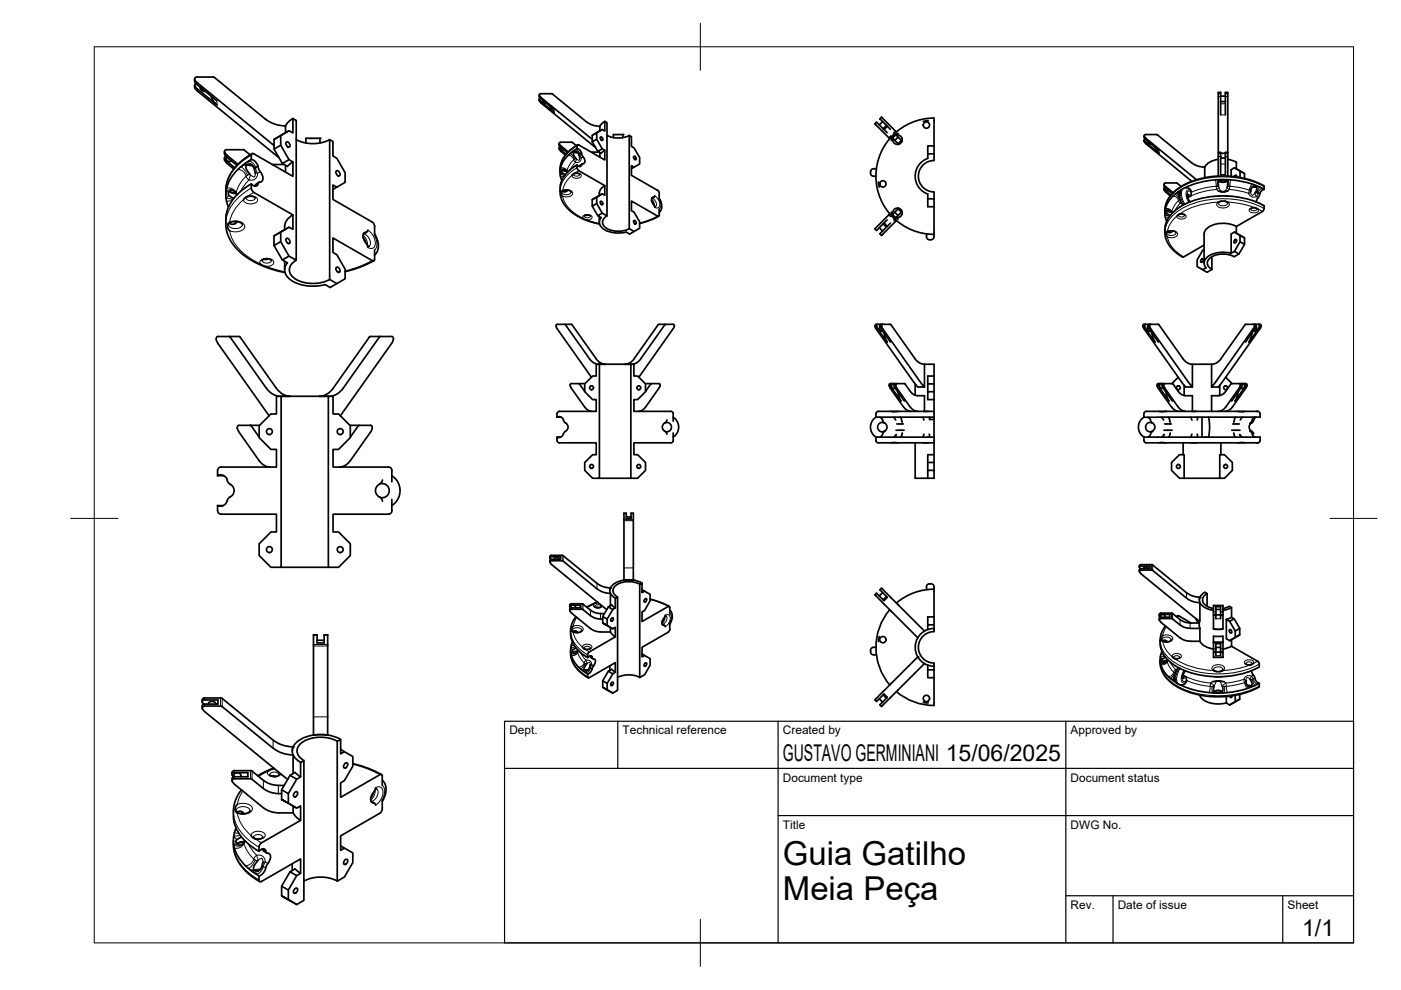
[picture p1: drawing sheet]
<svg xmlns="http://www.w3.org/2000/svg" width="297mm" height="210mm" viewBox="0 0 297 210" stroke-linecap="round" stroke-linejoin="round" font-family="sans-serif">
<defs><g id="words">
<g font-size="7">
<text x="166" y="183.4">Guia Gatilho</text>
<text x="166" y="190.9">Meia Peça</text>
</g>
<g font-size="4.9">
<text x="166" y="161.4">GUSTAVO GERMINIANI 15/06/2025</text>
<text x="276.1" y="198.6">1/1</text>
</g>
<g font-size="2.5">
<text x="108" y="155.7">Dept.</text>
<text x="132" y="155.7">Technical reference</text>
<text x="166" y="155.7">Created by</text>
<text x="227" y="155.7">Approved by</text>
<text x="166" y="165.7">Document type</text>
<text x="227" y="165.7">Document status</text>
<text x="166" y="175.7">Title</text>
<text x="227" y="175.7">DWG No.</text>
<text x="227" y="192.7">Rev.</text>
<text x="237" y="192.7">Date of issue</text>
<text x="273" y="192.7">Sheet</text>
</g>
</g></defs>
<!-- layer: Visible -->
<g fill="none" stroke="#000" stroke-width=".36">
<path d="M41.3 16.7v.5M41.3 18v.5M41.3 18.5l.5 .7M41.3 17.2l.5 .8 4.2 3.4M41.5 17.7l-.1 .1a.74 .74 0 0 0 .4 1l4.2 3.4-.9-1-.4-.9M41.8 19.3l17.3 14.1M42.5 18.5v.4l.3 .3 .7 .1M45.5 16.5l10.8 8.8M45.5 16.4l-3.7-.1-.3 .1-.2 .3 .5 .8 16.3 13.4M117.2 20l7.5 6.1 1.4 .6 1.1 .1v.9M117.2 19.9h-2.5l-.4 .2 .4 .6 10.9 8.8M47.6 33.5v.5l.6 .7"/>
<path d="M47.6 32.1v.6l.6 .7M47.9 33.1l-.2 .1a.78 .78 0 0 0 .5 1M47.9 33.2v.4a.77 .77 0 0 0 1.2 .5M48.1 31.7h3.4M48.1 31.7l-.4 .2a.78 .78 0 0 0 .5 1M48.2 34.2l1.6 1.4M48.2 34.7l1.4 1.1M48.2 32.9l2.3 1.9M48.2 33.4l2 1.7M51.5 31.7l.3 .1 1.2 1M52.1 35l.7-.1 .5 .1 .7 .9M52.3 35l-.2 .3 .1 .5 .8 1.2"/>
<path d="M52.6 34.9l.6 .1M53.3 33.8l.1-1.2h.4l8.3 4.8v-3.1l-.8-.4-1.8-3.1v-2.1l1.8-1 .8 .5v-3.1l.7 .4v29.7l-1.5-.9-1.8-3.1v-2l1.8-1 .8 .4v-3l-8.5-5a1.8 1.8 0 0 1-.3-1.6l.5 .4 .5 .1 .3-.2 .1-.3M53.3 33.8l.8 .4 .6 1M53.3 33.8a10.9 10.9 0 0 0-5.3 6.1l-.1 2.2 .5 1.8M53.3 39a10.7 10.7 0 0 0-5.3 6.3l-.1 1.2M53.4 32.6l-2.5 1.8-2 2.3-.9 2.2-.1 2.4M54.7 35.2a.83 .83 0 0 0-.6 1.2v.4M54.7 35.2l.1 .6a2.62 2.62 0 0 1 .8 2.6l-.2 .1a.61 .61 0 0 0-.7 .5M54.9 38.6l-.6 .4-.3 .5M56.3 25.2l1.6 1 1.3 .4 1.3 .1M57.7 34.9h2.5M59.5 30.8l-1.4 .8 1.8 3.1"/>
<path d="M59.5 28.7l-1.4 .9M60.5 35v1.5M60.7 30.2l.1-.1a.68 .68 0 0 1 .6 .4 .68 .68 0 0 1-.1 .7 .79 .79 0 0 1-.6-1zM61.3 33.9l-1.4 .8 1 .6 1.2-1M61.3 27.7l-3.2 1.9v2M62.1 25.1l-.8 .6-.8 1v1.4M62.8 29.6a7.8 7.8 0 0 0 7.1 0M64.9 30.3v-1h2.9v1M71.3 36.3l.1-.1a.68 .68 0 0 1 .6 .4 .68 .68 0 0 1-.1 .7 .79 .79 0 0 1-.6-1zM71.4 39.7l-.8 .5M114.3 21l.1 .4 .3 .4 11.6 9.5M114.3 20.1v.3"/>
<path d="M114.3 20.4l.4 .6M114.5 20.8l-.2 .2 .3 .4 2.9 2.4M114.7 21l2.8 2.2M115.1 21.3l.3 .5 .4 .1M116.6 22.5l.4 .7 .5 .6M118.6 30.4v.4M118.6 31.3v.3M118.6 31.6v.1M118.6 30.5l1.9 1.7M118.6 31.7l.3 .4M118.6 30.8l1.7 1.6M118.6 31.4l1.4 1.3"/>
<path d="M118.6 30.5v-.2l.3-.1h2.3l1 .7M118.7 40a6 6 0 0 0 3.6 5.8l2.3 1 2.5 .7M118.8 31l-.2 .4M118.8 31.1l.1 .6 .7 .1M118.9 32.1l1 .8M119.3 36l.9 .3M120.3 36.6a.57 .57 0 0 0-.6-.7 .57 .57 0 0 0-.5 .7l.6 .5M121.6 32.3a.91 .91 0 0 1 1.2 .6M121.6 37l.6-.3 .7 .3M121.7 32.3a1.12 1.12 0 0 0 .5 1.4M121.9 32.3h.4M121.9 36.7l-.7 .5"/>
<path d="M122.3 30.9v.6M122.3 31.5l.6 .3 .4 .7M122.4 31.5a6.8 6.8 0 0 0-3.6 4.8v1l.3 1M122.4 35a6.6 6.6 0 0 0-3.7 5M122.4 30.9v-.1l.3-.1 5.5 3.2v-2l-.5-.3-1.2-2.1v-1.4l1.2-.6 .5 .3v-2.1l.5 .3v19.8l-1-.6-1.2-2v-1.4l1.2-.7 .5 .3v-2l-5.5-3.2-.3-.6M122.4 30.7a6.2 6.2 0 0 0-3.7 5.8M123.3 32.4l.3 .8a.85 .85 0 0 1 .4 .9 .85 .85 0 0 1-.6 .7 .53 .53 0 0 1-.5 .5 .53 .53 0 0 1-.6-.3v.6M123.3 32.4a.66 .66 0 0 0-.4 1.1M123.5 34.7l-.6 .6M125.3 32.3h1.7M126.5 29.5l-.9 .5 1.1 2.1M126.5 28.1l-.9 .6"/>
<path d="M127.2 32.4v.9M127.3 29.1l.4 .1 .1 .5-.4-.1zM127.7 31.6l-1 .5 .7 .4M127.7 27.5l-2.1 1.2v1.3M128.2 31.9l-.7 .6M128.2 39.4a1.97 1.97 0 0 0-1.1 2.1M128.2 25.7l-.6 .5-.4 .6M128.7 28.7a5.2 5.2 0 0 0 4.7 0M130 29.2v-.7h2.1v.7M134.4 33.2l.4 .1 .1 .5-.4-.1zM134.4 35.4l-.5 .4M185.8 35.8a.84 .84 0 0 0-1.2 .7 .84 .84 0 0 0 1.1 .9"/>
<path d="M186.3 38.6l.1 1.1M187.1 25.8l-.7 .7M188 26.6l-.8 .7M188.1 28.1l-2.3-2.2-.3 .4 3 2.9M188.1 26.8l-.7 .7M188.5 29.2l.1 .2M188.8 27.4l-2.2-2.2 .3-.4 3 3M189 29l-.2-.1-.3 .3M189.3 29.4l1.2 1.2M189.9 27.8l.2 .2M189.9 27.8l-.4 .4 .2 .1M190 28.7l1.2 1.2"/>
<path d="M190.4 29.1l-.7 .7M190.5 28.3a1.95 1.95 0 0 0-1.5 1.5M190.5 30.6l.8-.8zM191.1 29.8l-.7 .7M196.8 25.6l-1.1 .2M198 25.1v9a3.3 3.3 0 0 0-3.3 3.3 3.3 3.3 0 0 0 3.3 3.3v9M198 32.6h-1.3v1a4 4 0 0 0-2.7 3.8 4 4 0 0 0 2.7 3.7M198 30.9h-1.3v1.7M198 25a12.3 12.3 0 0 0-12.3 12.4 12.3 12.3 0 0 0 12.3 12.3M242.6 28.8v.3M242.6 29.7v.2M242.6 29.9l.4 .6 9.7 7.9"/>
<path d="M242.6 29.1v.1M242.6 29.8l.4 .4M242.6 29.2l3.1 2.7M242.8 29.4l-.2 .4M243 30.2l2.7 2.3-.5-.6-.3-.7M243.4 30l.2 .4 .5 .1M245.2 28.5h-2.3l-.3 .3 .4 .5 10.7 8.8M245.2 28.5l7.8 6.3 1.4 .5 1 .1M246.8 39.4l.4 .5M246.8 39.9l.1 .6 1.2 1M246.8 39.1v.3M247 39.7l-.2 .2 .1 .3 1.4 1.2"/>
<path d="M247 39.7l.2 .6 .6 .1M247.2 39.9l1.4 1.1M249.6 38.9l.8 .6M249.6 38.9l-2.5-.1-.2 .1 .1 .6 1.7 1.3M258.3 32.3v5M258.3 32.3h.5v4.7M258.3 33.8a3.6 3.6 0 0 0-2.9 1.6v2.3M258.4 39.6a1.01 1.01 0 0 1 .1-1.2 1.01 1.01 0 0 1 1.2-.2 .98 .98 0 0 1 .5 1.4M258.5 38.4a1.84 1.84 0 0 0 1.6 0M258.8 24.4v-4.8h-.5v12.7M258.8 33.5h1M258.8 32.5h1"/>
<path d="M258.8 21.5h1M258.8 20.4h1M259.8 24.4v-4.8h.5v12.7M260.3 33.8l1.8 .6M260.3 32.3v5M260.3 32.3h-.5v4.7M261 37.4v-1.4l.7-.4 1.2 .7v1.3M261.7 37.4l.4-.3 .1 .4M261.7 35.6l2.2 1.2v1M262.1 34.4v1.4M262.9 36.3l1 .5M265.6 39.6h.6a.93 .93 0 0 0-1 1.1"/>
<path d="M266.3 39.5l-.1 .1a.93 .93 0 0 1-.1 1.3M267.9 39.4a18.9 18.9 0 0 0-17.6 .2 6.2 6.2 0 0 0-3.3 5.6M267.9 39.3l.1 .9a19.3 19.3 0 0 0-16.7-.4M47.9 46.5v1.8l.6 2.1 1 1.6 1.2 1.3 1.6 1.3 2.2 1.2 3 1.3 2.9 .7M48.4 47.6l.4-.4 .8-.2 1.2 .1 .6 .5M48.6 40.6l.5 .2 .9 .1M48.7 47.1l-.5 .7 .1 .5 .4 .6M50.1 47l-.3 .4M50.2 41.4l-.6-1h-.6l-.4 .2-.2 .4 .1 .3 1 .8M50.3 47l-.8 .5h-.5l-.4-.2M52.1 42l.9-.4 .7 .1 .4 .3M52.6 41.6l-.6 .3-.4 .4"/>
<path d="M55.2 55.9l1.3 .6M55.6 55.2l.8-.3h.7l.5 .3M56.8 54.9l-.9 .1M59.5 51.2l-1.4 .9 1.8 3M59.5 49.2l-1.4 .8M60.3 55.4v1.8M60.7 50.6l.1-.1a.68 .68 0 0 1 .6 .4 .68 .68 0 0 1-.1 .7 .79 .79 0 0 1-.6-1zM61.3 54.3l-1.4 .8 1 .6a2.3 2.3 0 0 0 .5 3.5 9 9 0 0 0 7.5 1.1l1.1 .7 1.4-.9M61.3 48.2l-3.2 1.8v2.1M62.1 45.6a3 3 0 0 0-1.8 3.1M62.8 55.2a2.16 2.16 0 0 0-1.5 2 2.16 2.16 0 0 0 1.5 2.1 7.8 7.8 0 0 0 7.1 0M71.3 56.7l.1-.1a.68 .68 0 0 1 .6 .5 .68 .68 0 0 1-.1 .7 .79 .79 0 0 1-.6-1.1z"/>
<path d="M77 50.3l.6 1.2M77.5 51.4l.5 1.1M77.5 49.3a.92 .92 0 0 0-.4 1.5l.4 .6M77.7 49.2l-.7 .3M77.9 52.2h.3M78 48.8l-.2 .4-.3 .1M78.9 47.1l-8.3-4.8v-3.1l.8 .5 1.8-1v-2.1l-1.8-3-.8-.5v-3.1l-.7-.4v29.7l1.5 .8 1.8-1v-2l-1.8-3.1-.8-.5v-3l8.3 4.7M78.9 47.1l.4 .4 .1 .5M79.2 55.3l-3 1.4-3 .9M79.4 49.6l.6 1.1 .2 1.2-.2 1.4-.6 .8M79.4 48v1.9M79.4 53v1.9"/>
<path d="M79.4 54.9l-.2 .4-.3-.1M119.1 40.7a1.41 1.41 0 0 1 2 0M119.3 40.4a.75 .75 0 0 0 0 1.2M120.2 40.3l-.2 .3M120.4 40.3a.75 .75 0 0 1-1.1 .2M123.6 46.3l.9 .3M123.9 45.8l.5-.2 .8 .2M124.7 45.6h-.6M126.5 43.2l-.9 .5 1.1 2M126.5 41.8l-.9 .5M127.1 45.9v1.2M127.3 42.7l.4 .1 .1 .6-.4-.2z"/>
<path d="M127.5 46.1a1.65 1.65 0 0 0 .7 2.6l1.9 .6 1.3 .1 1.4-.2M127.7 45.2l-1 .5 .7 .4M127.7 41.1l-2.1 1.2v1.4M128.7 45.8a1.43 1.43 0 0 0-1 1.3 1.43 1.43 0 0 0 1 1.4 5.2 5.2 0 0 0 4.7 0M134.4 46.8l.4 .1 .1 .5-.4-.1zM134.4 49.1l-.9 .5-.7-.4M138.1 42.5l.4 .8M138.7 41.8l-.5 .2M138.8 43.8h.2M138.8 41.5v.2a.78 .78 0 0 0-.7 .5 .78 .78 0 0 0 .3 .9l.4 .9M139.4 40.4l-5.5-3.2v-2.1l.5 .3 1.2-.6v-1.4l-1.2-2-.5-.4v-2l-.5-.3v19.8l1 .6 1.2-.7v-1.4l-1.2-2-.5-.3v-2.1l5.5 3.2M139.4 40.3l.4 .7v1.3"/>
<path d="M139.7 45.8l-1.9 .9-2.2 .7M139.8 44.3v1.3l-.2 .3-.2-.1M139.8 42a2.28 2.28 0 0 1 0 3.1M186.4 48.3l.7 .7M187.2 47.4l.8 .8M187.4 47.3l.7 .7M188.5 45.5l.3 .4 .2-.2M188.5 45.5l-3 3 .3 .4 2.3-2.3M188.6 45.4l-.1 .1M189 45a1.95 1.95 0 0 0 1.5 1.5M189.7 46.4l-.2 .2 .4 .3M189.7 45l.7 .7"/>
<path d="M189.9 46.9l-3 3-.3-.4 2.2-2.2M190.1 46.8l-.2 .1M190.4 44.3l.7 .7M190.5 44.2l-1.2 1.2M191.3 44.9l-.8-.7 .7 .7-1.2 1.2M196.5 49.6a.85 .85 0 0 0 .5 1.2M196.7 41.2v2.6h1.3M196.7 42.2h1.3M198 49.7v.5M198 50.2a.73 .73 0 0 1-.9 .6M247 48.7a6.1 6.1 0 0 0 3.8 5.8l.2-.1M247 48.6a6.4 6.4 0 0 1 3.7-5 19.2 19.2 0 0 1 17.3 0 1.06 1.06 0 0 1-.3 1.2l-5.6 3.2v1.4"/>
<path d="M247.3 49.4a1.38 1.38 0 0 1 2 0M247.5 44.7l.9 .2M247.5 49a.75 .75 0 0 0 0 1.3M248.5 49l-.3 .2M248.5 45.2a.57 .57 0 0 0-.6-.7 .57 .57 0 0 0-.5 .8l.7 .4M248.6 49a.75 .75 0 0 1-1.1 .2M249.8 45.6a1 1 0 0 1 1.3 0M250 41a.66 .66 0 0 0 .1 .9M250.1 40.9h.1M250.1 45.4l-.6 .5M250.1 40.9l-.3 .1M250.5 40.2a6.6 6.6 0 0 0-3.5 5l.1 1 .3 .7"/>
<path d="M251.8 41.5l.4 .2M251.8 41.2l.1 .9 .4 .7M252.5 41.6a1.22 1.22 0 0 0-.5-1.7 1.22 1.22 0 0 0-1.7 .6 2.84 2.84 0 0 0 .5 3M254.7 55l.3-.1 .1 .2-.1 .3-.3 .2-.2-.2zM255.3 52.9l-.3 .2-1.2 2v1.4l1.2 .7 .7-.4a1.65 1.65 0 0 1 .8-2.6l1.8-.6 1.4-.1 1.3 .2M255.3 52l-4.3 2.5M256.9 54.4v2.7l-1 .6-.9-.5M258.2 42.9a2.38 2.38 0 0 1 2.2 0M258.3 40.5l1 .1 1-.1M259 42.6l-.5 .2-.2 .3M259.6 42.6l.7 .5M261 53.7l.7-.4 1 .5"/>
<path d="M261.7 49.2l2.2 1.2v1.4l-1.2 2-1 .6a4.7 4.7 0 0 0-5.6 .8 1.38 1.38 0 0 0 .8 1.9M261.8 50.9l.3-.1 .1 .2-.1 .4-.3 .1-.2-.2zM262.1 48a5.8 5.8 0 0 0-6.5 .8l-.3 .8v6.2M262.9 51.3v-1.4l-1.2-.7-.7 .4v4.1M262.9 49.9l1 .5M263.9 51.8l-1-.5-1.2 2M265.2 44.3l.5-.2h.4l.4 .2M265.9 44l.9 .4M266.1 40.9l.2-.1a.59 .59 0 0 1 .7 .4 .59 .59 0 0 1-.2 .7M266.7 41.9l-.3 .9M268 40.2l-.5 .3-.4 .6M48.6 71.3l.2 .2 7.6 10.8a3.9 3.9 0 0 0 3.5 1.7h1.6"/>
<path d="M80.7 71.3l-.3 .2-7.6 10.8a3.7 3.7 0 0 1-3 1.7M117.9 69.2l7.5 10.8M119.7 68.8l5.3 7.3a2.55 2.55 0 0 0 2 1.1M121.1 68.8h-3l-.2 .1v.3M121.1 68.8l.2 .1M121.3 68.9l5.1 7.2a2.56 2.56 0 0 0 2 1.1h-1.4M127.1 77.2h6.7M135.9 76.1a2.55 2.55 0 0 1-2 1.1M139.5 68.9l-5 7.2a2.55 2.55 0 0 1-2 1.1h1.3M139.5 68.9l3.2-.1 .3 .3-.3 .6-7.3 10.3M141.1 68.8l-5.2 7.2M186.1 68.8l-.3 .3 .2 .5 2.1 2.9"/>
<path d="M186.6 69.2l-.1 .6a.5 .5 0 0 0 .6 .4M186.8 68.8l-.2 .3 .1 .5 2.1 2.9M187.1 68.8l-.2 .3 .3 .6 8.8 12.4v-4.9M187.5 70.6l.2 1.2 .4 .7M198 79.7h-1.3v3.4M242.7 69.2l2.2 3.3-.4-.7-.2-1.2M242.9 68.8l-.2 .1v.3M243.4 69.2l-.1 .6a.5 .5 0 0 0 .6 .4M243.6 68.8l-.2 .3 .1 .5 2.1 2.9M243.7 69.2l9.1 12.9v-4.9a2.44 2.44 0 0 1-2-1.1l-5.1-7.3h-3.3l-.1 .4 .3 .5 7.9 11.3a1.72 1.72 0 0 0 2.2 1.1h.1M244 68.8l-.2 .1-.1 .3M249.8 80l-1.3 1.3"/>
<path d="M259.9 80l1.3 1.3M265.7 69.7l-8.8 12.4v-4.9h-4.1M265.7 68.8l.2 .1 .1 .3M265.9 69.2l-.2 .5M266 69.7l-1.9 2.8M266.1 68.8l.2 .3-.2 .6M266.3 69.2l.1 .6a.5 .5 0 0 1-.7 .4M266.8 68.8l.2 .1v.3M267 69.2l-2.2 3.3 .4-.7 .2-1.2M267.1 69.7l-8.3 11.8a1.44 1.44 0 0 1-1.8 .6h-.1M267.1 69.7l.3-.6-.3-.3h-3.1l-5.1 7.3a2.55 2.55 0 0 1-2 1.1M46.1 99.8v1.1h1.3"/>
<path d="M46.1 99.8a.72 .72 0 0 1 .8-.8h11.7v-3.7h-1.2l-2.5-2.5v-2.5l2.5-2.5h1.2v-3.8h1v36.3h-2.2l-2.5-2.5v-2.5l2.5-2.5h1.2v-3.8h-11.7a.75 .75 0 0 1-.8-.7M50.3 90.9l.4 .8M50.7 91.6l4.3 6.1M53.1 90.2l.2 .1 1.6 2.4M55 97.7l1 1 1.2 .3M55 90.2h-4.4l-.3 .2v.5M59.6 84h10M61.6 84a3.7 3.7 0 0 1-3-1.7l-7.8-10.9-4.6-.1a.9 .9 0 0 0 0 1.5l10.9 15.4M69.7 84h-2a3.8 3.8 0 0 0 3-1.7l7.7-10.9 4.7-.1a.88 .88 0 0 1-.1 1.5l-10.8 15.4M74.2 90.2h4.4M74.3 97.7l-1.1 1-1.2 .3M75.9 90.3l-1.6 2.4"/>
<path d="M76.2 90.2l-.3 .1M78.6 90.2a.89 .89 0 0 1-.1 1.5l-4.2 6M82.3 99h-11.7v-3.7h1.2l2.5-2.5v-2.5l-2.5-2.5h-1.2v-3.8h-1v36.3h2.2l2.5-2.5v-2.5l-2.5-2.5h-1.2v-3.8h11.7M82.3 99a.75 .75 0 0 1 .8 .8M83.1 99.8v2.4M118.1 92.7h.8M118.1 88.4h.8l.5 .5a1.52 1.52 0 0 0 .9 1.1l.1 .8-.9 1.2M118.2 92.7h.3M118.5 88.3l-.3 .1M118.6 87.2h7.8v-2.5h-.8l-1.6-1.6v-1.7l1.6-1.7h.8v-2.5h.7v24.2h-1.5l-1.6-1.7v-1.6l1.6-1.7h.8v-2.5h-7.8M118.6 87.2l-.4 .3-.1 .9h.8M119.4 92a1.01 1.01 0 0 1-1.3 .7l.1 .9 .4 .3"/>
<path d="M121.1 82.3l3.2 4.3 .5 .5 .7 .1M122.7 81.3l1.3 1.7M124 81.3h-2.9l-.2 .3 .2 .7M136.8 81.3h2.9l.2 .2 .1 .3M138.1 81.3l-1.2 1.7M139.7 82.3l-3.1 4.3-.6 .5-.6 .1M140 81.8l-.3 .5M141 91.4l.4 .7M141 89.7a1.01 1.01 0 0 0 0 1.8M141 91.5l.4 .1M141.4 89.6a.99 .99 0 0 1 1 1 .99 .99 0 0 1-1 1M141.4 89.1l-.4 .6"/>
<path d="M141.4 89.5l-.4 .1M142.7 89.3v-1.6l-.2-.4-.3-.1h-7.8v-2.5h.8l1.7-1.6v-1.7l-1.7-1.7h-.8v-2.5h-.6v24.2h1.4l1.7-1.7v-1.6l-1.7-1.7h-.8v-2.5h7.9l.2-.1 .2-.4v-1.6M142.7 88.4a2.49 2.49 0 0 1 0 4.3M185.7 92.7a2.51 2.51 0 0 1 0-4.3l.1-.9a2.67 2.67 0 0 1 2-.3h10.2v6.7h-2.3M185.7 92.7l.1 .9a2.67 2.67 0 0 0 2 .3h9M185.7 88.4h12.3M185.7 92.7h12.3M186.6 88.4l.4 .3 .5 1M187.1 89.6a.99 .99 0 0 0-1 1.2 .99 .99 0 0 0 1.4 .7M187.1 89.5l.4 .2M187.4 89.6l.1 .1M187.5 89.7h.1"/>
<path d="M187.5 91.5h.1M187.5 91.4l-.1 .1M187.5 89.7a1.01 1.01 0 0 1 0 1.8M187.5 91.5l-.5 .9-.4 .3M188.5 81.8l.3 .5M188.7 81.3l3.2 .1M188.7 81.3l-.2 .2v.3M188.7 82.3l3.2 4.3 .6 .5 .6 .1M189 93.9h1.5M189 87.2h1.5M189.1 81.3l-.3 .3 .3 .7M189.1 82.3l1.9 2.7-.4-1-.2-.8"/>
<path d="M189.4 82.3h.4l1.9 2.7M189.4 81.3a.53 .53 0 0 0-.4 .5 .53 .53 0 0 0 .4 .5M189.5 88.4l.4 .7M189.6 81.8l.2 .5M189.8 81.3l-.2 .2v.3M190 91.2h1.7M190 92.1l-.5 .6M190.1 89.9h1.4M190.2 81.3l-.3 .3 .3 .7M190.2 82.3l3.1 4.3 .6 .5 .6 .1M190.8 88.4l.3 .3 .2 .7M191.3 91.8l-.4 .9"/>
<path d="M191.9 81.4l1.4 1.9 .6 .4 .6 .2M194 93.9v7.5h4v-7.5M194 81.4v2.4M194.5 83.9h1.5v3.3M195.7 87.2h1.1M195.7 88.4l.2 .7M195.9 92l-.2 .7M196 82.1h-1.4l-.9-1.1-7.9-11.3-.3-.5 .1-.4h3.2l5.2 7.3a2.8 2.8 0 0 0 3 1.1h1v10M196.7 98.1h1.3M196.7 81.4h1.3M197 92v.7M197 88.4v.5h1"/>
<path d="M198 99.7h-1.3v1.7M198 96.4h-1.3v3.3M198 83.1h-1.3v1.6h1.3M242.5 92.7l.1 .9a2.67 2.67 0 0 0 2 .3h22M242.5 92.7h.1M242.5 88.4a2.51 2.51 0 0 0 0 4.3M242.5 92.7h24.7v.7a.51 .51 0 0 1-.6 .5h-.2M242.6 87.5a2.67 2.67 0 0 1 2-.3h22a.51 .51 0 0 1 .6 .5v.7l-24.6 .1zM243.4 88.5l.4 .2 .5 1M243.9 89.6a.99 .99 0 0 0-1 1.2 .99 .99 0 0 0 1.4 .7M243.9 89.5l.4 .2M244.3 89.6v.1"/>
<path d="M244.3 91.5l-.5 .9-.4 .3M244.3 89.7a1.01 1.01 0 0 1 0 1.8M244.3 91.4v.1M245.6 82.3l3.1 4.3 .6 .5 .6 .1M245.6 82.3l-.3-.7 .2-.3h3l1.3 1.7M245.8 93.9h1.5M245.8 87.2h1.5M245.9 81.3l-.3 .3 .3 .7M245.9 82.3l1.9 2.7-.4-1-.2-.8M246.2 81.3a.53 .53 0 0 0-.4 .5 .53 .53 0 0 0 .4 .5h.4l2 2.7M246.3 88.4l.4 .7M246.4 81.8l.2 .5"/>
<path d="M246.6 81.3l-.2 .2v.3M246.8 91.2h1.7M246.8 92.1l-.4 .6M246.9 89.9h1.4M246.9 81.3l-.2 .3 .3 .7M247 82.3l2.8 4.1M247.6 88.4l.3 .3 .2 .8M248.1 89.4v.1M248.1 91.8l-.3 .9M249.8 83l.9 .7 .6 .2M249.8 86.3l.9 .8 .6 .1M250.8 93.9v2.5"/>
<path d="M251.1 81.7v2.2M251.3 83.9h1.5v3.3M252.6 93.9h1M252.6 87.2h1M252.6 88.4l.1 .7M252.7 92l-.1 .7M253.8 88.4v.7M253.8 92v.7M255 88.4v4.3M256.2 88.4a8.3 8.3 0 0 1 0 4.3M258.3 83.9h-1.4v3.3M258.6 81.7v2.2"/>
<path d="M258.8 93.9v2.5M261 81.4l-1.4 1.9-.6 .4-.7 .2M261 81.4l3.2-.1 .2 .3-.3 .7M261.2 91.2h1.7M261.3 89.9h1.5M261.6 91.8l.1 .3M261.6 92.1l.3 .6M262 88.4l-.2 .4-.2 .6M262.4 93.9h1.5M262.4 87.2h1.5M262.7 82.3l-3.1 4.3-.6 .5-.7 .1M262.8 81.3l.2 .3-.3 .7"/>
<path d="M262.9 92.1l.4 .6M263.1 81.3l.2 .3-.2 .7M263.4 88.4l-.4 .7M263.5 81.3a.53 .53 0 0 1 .4 .5 .53 .53 0 0 1-.4 .5h-.5l-1.9 2.7M263.8 82.3l-2 2.7 .5-1 .2-.8M263.8 81.3l.3 .3-.3 .7M264.1 82.3l-3.1 4.3-.6 .5-.6 .1M265 91.4l.3 .3 .4 .8 .3 .2M265.5 88.9h.3M265.6 92.3l.2 .2M265.8 88.9a1.47 1.47 0 0 1-.8 1.1l-.1 .8 .9 1.2M266 88.4l-.3 .3-.4 .7-.3 .4"/>
<path d="M266.3 88.4l-.5 .5M266.4 87.2h.2M46.1 107.2h1.2M46.2 100.8a1.53 1.53 0 0 1 2.1 1.4l.2 .3a1.57 1.57 0 0 1 1.1 1.3 1.57 1.57 0 0 1-.8 1.5M46.3 107.3h.4M46.8 100.7l-.4 .1M48.8 105.4l-.4 .3-.4 .9-.4 .4-.7 .3-.8-.1v1.1M80.4 105.4l.5 .3 .2 .6M80.5 105.4l.6 .1M81 102.5l.9 .3 .4 .5 .2 .7-.1 .5-.3 .5-.5 .4-.6 .1M81.1 102.5l-.6 .1M81.1 101.8l-.4 .7a1.55 1.55 0 0 0-1.1 1.4 1.55 1.55 0 0 0 .8 1.4"/>
<path d="M83.1 100.9l1.1 1.1 .4 .8 .2 1-.1 1.1-.3 .8-.4 .7-.9 .8M83.1 105.9v2.4M83.1 108.3a.75 .75 0 0 1-.8 .7M116.6 118v.3M116.6 118.9v.3M116.6 118l.3-.3 2.5 .1 7.2 5.9M116.8 118.6l-.2-.3 .2-.2 2-.1v.6h-1.9l-.3 .3M116.9 119.7l11.8 9.5M117.4 118.6a.62 .62 0 0 1 .6-.4 .62 .62 0 0 1 .5 .4M119.4 119l7.2 5.9M119.4 119l-2.6-.1-.2 .4 .4 .4M127.1 101.4h6.7"/>
<path d="M132.8 109.6h1M241.6 120v.3M244.2 119.7h-2.3l-.3 .3M244.2 119.7l7.8 6.2 1.4 .6 1 .1M251.1 101.4h-1l-1.7-1.7v-1.6l1.7-1.7h1v5h7.5v-5h1l1.7 1.7v1.6l-1.7 1.7h-1M59.6 120.3h10M67.2 135.8h1.5M120.8 128.6v-.5l.3-.1 2.5 .1a6.3 6.3 0 0 0 2.8 1.9l.9 .1M120.8 129.2v.2M121 137.9a6 6 0 0 0 3.3 5.6l.4 .2M121 134.4a6.6 6.6 0 0 0 3.6 5l.5-.3 .4 .2M121.3 133.7a1.34 1.34 0 0 0 2 0"/>
<path d="M121.4 136.1a4.8 4.8 0 0 0 1.9 5.9l1.3 .9M121.5 138.4l.9-.2-.2 .3M121.5 133.9a.72 .72 0 0 1 1 .2M121.5 132.8a.75 .75 0 0 0 0 1.2M122 128.9a.53 .53 0 0 0-.5-.6 .53 .53 0 0 0-.5 .6l-.2-.4 .2-.2h2v.6h-1.9l-.3 .2M122.1 137.4l-.2 .1a.55 .55 0 0 0-.5 .7 .55 .55 0 0 0 .8 .3M122.1 130.7a5.1 5.1 0 0 0-1.1 3.7M122.1 133.8l.3 .3M122.6 137.9l-.1 .2M123.5 137.2l.6 .5M123.6 129.3a6.3 6.3 0 0 0 2.8 1.8l.9 .1M123.6 129.3l-2.5-.1-.3 .2 .4 .6 4 3.3 .8 .4a7.3 7.3 0 0 0 3.4 .3"/>
<path d="M123.8 137.4l.5 .3 .8-.3M124.6 138.8l.3-.6 5.6-3.2v-2l-.6 .3-1.2-.7v-1.3l1.2-2.1 .6-.3v-2l.4-.3v19.8l-1 .6-1.2-.7v-1.4l1.2-2 .6-.3v-2.1l-5.6 3.2M124.6 138.8v.6M125.1 139.1l.6 .6M125.2 139.1h.1M125.2 139.1l.3 .2a.45 .45 0 0 0 .6 .5 1.59 1.59 0 0 1-.5 1.8v.2M126.1 128.6a1 1 0 0 0 1.3 0M126.4 128.8h.5M126.6 123.7l1.3 .7 1.5 .2M126.6 124.8l1.3 .8 1.5 .2v2.6M126.7 127.6l-2.3 1.1M126.7 127.8l-.9 .3"/>
<path d="M127.3 131.3h.5M127.3 130.1h.8M127.8 130.7l.9 .6M128.7 132.6l-.9-.5 2.1 1.2M129 128.7l.9 .5M129.4 124.7a1.7 1.7 0 0 0 1.1 2.1M129.4 133v1M129.4 124.7l-.1 .5M129.4 134l.4 .5 .7 .5M129.6 131.1l.3-.1 .2 .2-.2 .4-.3 .1-.1-.2zM130.5 128.9l-.8-.6-.7 .4-1.2 2v1.4M132.3 123v-14.2h.5v1.2h1v-1.2h.5v14.2"/>
<path d="M132.3 123a3.6 3.6 0 0 0-2.9 1.7M132.3 123h2zM134.3 123l1.8 .6M135.7 123.9a4.7 4.7 0 0 0-5.6 .7 1.38 1.38 0 0 0 .8 2M136.1 138.7l.6 .3M136.1 125l.6 .3M136.7 127.1l.3-.2 .1 .2-.1 .4-.3 .2-.2-.3zM137.8 127l2.7 .9 1.4 .7M140.4 132.4l.5 .2M140.8 131.1l-.4 .8M141.1 130.4l-.1 .3a1.65 1.65 0 0 0-.5 1.8l.4 .1 .2 .3M141.2 130.6h-.2"/>
<path d="M141.6 128.6l-5.5 3.2v-2.1l.6-.3 1.1-2v-1.4l-1.1-.7-.6 .4v-2.1l-.5 .3v19.8l1.1-.6 1.1-2.1v-1.3l-1.1-.7-.6 .3v-2.1l5.5-3.1M141.7 128.6l.1-.1 .2 .3v1.3M142 129.4a2.26 2.26 0 0 1 0 3M142 132.1v1.3M142 133.4l-.3 .6M184.6 138a.71 .71 0 0 0 .7 .8M185.2 137.3h.5M185.2 137.2l-.4 .2-.2 .5M185.8 138.8h-.5M186.4 135l-.1 1.1M187.1 125.6l-.7 .8M188 126.5l-.8 .7"/>
<path d="M188.6 129.3a12.3 12.3 0 0 0 0 15.9M189 129.6v.1M190.5 128.2h-.1M194.6 139.3l-9.1 9.1 .3 .3 1.6-1.6 .7 .8-1.5 1.5 .3 .4 9.1-9.1M194.6 135.2h.1M194.6 135.2a4 4 0 0 0 0 4.1M194.6 139.3l.6 .8 .8 .6M196 133.8l-.8 .6-.6 .8M196.4 124.5l.1 .5M197 123.8l-.4 .2-.2 .5M197.1 123.8a.84 .84 0 0 1 .8 .3 .84 .84 0 0 1 .1 .8M198 124.9v9a3.3 3.3 0 0 0-3.3 3.4 3.3 3.3 0 0 0 3.3 3.3v8.9a12 12 0 0 1-7.9-2.9"/>
<path d="M198 132.5h-1.3v1M198 130.8h-1.3v1.7M198 124.9a12.3 12.3 0 0 0-7.9 3M198 133.2l-1.2 .2-.8 .4-9.1-9.1-.3 .4 1.5 1.6-.7 .7-1.6-1.6-.3 .3 9.1 9.1M241.6 120.9v.3M241.8 120.6l-.2-.3 .1-.3h2.1v.6h-1.9l-.3 .2M241.9 121.7l12.5 10v-3.9M242.4 120.6a.62 .62 0 0 1 .6-.4 .62 .62 0 0 1 .5 .4M244.2 120.9h-2.5l-.1 .3 .4 .5M244.2 120.9l7.8 6.2 1.4 .6 1 .1M245.8 130.5v-.4l.3-.1h2.4l1.7 1.4M246 139.8a6.4 6.4 0 0 0 3.9 6 18.9 18.9 0 0 0 17.1-.2v-.7a1.77 1.77 0 0 1-1.1-1.6l-.2-.2"/>
<path d="M246 136.4a6.7 6.7 0 0 0 3.9 5.2 19.3 19.3 0 0 0 17.1-.2v-.6M246.3 135.7a1.38 1.38 0 0 0 2 0M246.3 138.1a4.8 4.8 0 0 0 2 5.9l1.2 .8M246.5 135.9a.73 .73 0 0 1 1 .2M246.5 134.8a.75 .75 0 0 0 0 1.2M247 130.9a.53 .53 0 0 0-.5-.6 .53 .53 0 0 0-.5 .6l-.2-.4 .2-.2h2v.6h-2.1l-.1 .5M247.1 139.4a.67 .67 0 0 0-.7 .9 .57 .57 0 0 0 .6 .3 .57 .57 0 0 0 .5-.5M247.1 132.7a5.2 5.2 0 0 0-1.1 3.7M247.1 135.8l.3 .3M247.6 139.9l-.2 .2-.9 .2M248.5 139.2l.6 .5M248.8 139.4l.7 .3 .6-.3"/>
<path d="M249.9 130.6l2.6 1.5M249.9 130.6l-.5 .1M250.2 132.5l-1.7-1.3-2.4-.1-.3 .3 .4 .5 4 3.3M250.2 132.5l.8 .5 1.3 .2M250.2 131.4l.8 .4 1.3 .3M250.2 135.2l.8 .5 1.3 .2M252.3 136h2.1M252.3 133.2h2.1M252.3 132.1h2M253.5 131.1l.5 .8 .2 .2M254.3 131.6l.1 1.6M254.4 126.6l-.1 .6"/>
<path d="M254.4 126.7l-.1 .5 .1 .6M254.4 133.2v2.8M254.4 136a3.7 3.7 0 0 0 2.9 1.6M254.4 127.8a3.7 3.7 0 0 0 2.9 1.6M255.4 125.6l-.6 .5-.4 .5M255.5 125.6l.4 .2v2.8M255.9 125.8a1.42 1.42 0 0 0-.9 1.3 1.42 1.42 0 0 0 .9 1.4l1.4 .5M257.3 128.4h2v5h-2zM257.3 136.2h2M257.8 139v-2.5h1v2.5M257.8 131.2v-2.6h1v2.6M257.8 138.3h1"/>
<path d="M257.8 137.3h1M257.8 130.4h1M257.8 129.2h1M259.3 129l1.3-.4 .5 .2v2.1l.6 .3 1.1 2v1.4l-2.1 1.2-.7-.4v-4.1M259.3 136.2v-1.3h-2v2.7M259.3 136.2v3.2h-2v-1.8M260 131.3l.7 .4 1.2 2.1v1.3M260.6 133.5l.4 .2 .1 .5-.4-.1zM261.1 135.6v1.4l5.5 3.2M261.1 137l-1.8 .6M261.1 130.9l-1.1 .4M261.1 128.8l-1.8 .6"/>
<path d="M261.7 131.2l-1 .5M262.8 134.6l-2.1 1.2M262.8 133.2l-.9 .6M42.9 148.4v.4M42.9 148.4l.2-.4h.3l3.7 .1 10.8 8.8M42.9 149l.3 .3M42.9 149l.1-.4 .2-.2h3v.9h-3.1l-.1 .2-.1 .6M43.4 150.9l17.6 14.3M43.4 150.9l-.2-.2a.51 .51 0 0 1-.3-.6 .51 .51 0 0 1 .5-.4h3.4l.3 .1 10.8 8.8M44.1 149.3a.94 .94 0 0 1 .9-.6 .94 .94 0 0 1 .8 .6M57.9 158.6l1.1 .7 1.2 .5 2 .3 .7 1 .8 .5M62.1 158.4l-.1 .8 .1 .9v3.9"/>
<path d="M62.2 158.4l-.2 .8M66.5 155.9v-21.3h.7v1.7h1.5v-1.7h.8v21.3M66.5 155.8a5.7 5.7 0 0 0-4.3 2.5l-2-.2-1.2-.5-1.1-.7M66.5 155.9h2.9M66.5 155.8h2.9M69.5 155.8l1.5 .4 1.2 .6M71.5 157.2a7.5 7.5 0 0 0-7.7 .4 2.07 2.07 0 0 0-.8 2 2.07 2.07 0 0 0 1.4 1.6M72.2 158.9l.8 .5M124.4 140.7v.1a1.15 1.15 0 0 0-.4 1.3h-.2M124.5 142.1l-.4 .1M125.1 140.9v.3a.88 .88 0 0 1-1.1 .9M125.5 141.8a1.34 1.34 0 0 1-.9 1.1v.7l.3 .1"/>
<path d="M127.8 144.3l.9 .6M128.7 146.3l-.9-.6 2.1 1.3M129 142.3l.9 .6M129.3 141.2v.9M129.6 144.8l.3-.2 .2 .2-.2 .4-.3 .2-.1-.2zM130.5 142.5l-.8-.6-.7 .4-1.2 2v1.4M130.9 143.6a5.2 5.2 0 0 1 4.8 0M136.7 140.7l.3-.2 .1 .2-.1 .4-.3 .2-.2-.2zM186.4 148.2l.7 .7M187.2 147.3l.8 .7M189 144.8v.1M190.4 146.3h.1"/>
<path d="M195.7 148.9l1.1 .1M196 140.7l1.2 .5 .8 .1M196.7 141v2.7h1.3M196.7 142h1.3M248.9 144.1h.2M249.1 143.2a.66 .66 0 0 0-.2 .9h-.1M249.8 141.5l-.1 .2a2.19 2.19 0 0 0 .3 3.4 1.16 1.16 0 0 0 1.3-.3 1.16 1.16 0 0 0 .1-1.3M251.2 143.3l-.5 .2M251.3 142.2l-.4 .8-.1 .9M254.3 147.3a4.3 4.3 0 0 0 4.5 1.9l1.2-.2M257 144.5h2.5M257.2 142.2a2.38 2.38 0 0 0 2.2 0"/>
<path d="M257.3 142l.2 .3 .5 .1M257.4 145.5a.94 .94 0 0 0 0 1.1 .94 .94 0 0 0 1.2 .3 .88 .88 0 0 0 .5-1.4h.1M257.5 146.7a1.62 1.62 0 0 1 1.6 0M259.3 142l-.3 .3-.4 .1M260 147.7v1.4M261.2 147.5l-.2 .4-.3-.3M261.9 147.4v1.4M262.8 147.2v1l-2.1 1.3-.7-.4M262.8 148.2l-2.1 1.3M264.1 144.3v.1a1 1 0 0 0 1.2 1.1M264.1 140.7a1 1 0 0 0 1.4 0M264.6 145.4l.6 .1"/>
<path d="M265 144.1a1.26 1.26 0 0 1 .3 1.3l-.1 .1M265.3 142.2l.4 .9M265.7 140.7l-.8 .3M266.6 140.2l.4 .6M267 144.9a19.3 19.3 0 0 1-16.7 .3M49.2 165.1v.4M49.5 178.2l.2 2.4 .8 2.2 2 2.3 2.6 1.8M49.5 173a9.1 9.1 0 0 0 4.8 7.2l.6 .3M49.7 163.8h2.9v.9h-2.9h-.2l-.3 .4M49.7 163.4h3.4M49.7 163.8l-.3 .1a.48 .48 0 0 0 .1 .8M49.7 163.4l-.4 .2-.1 .6"/>
<path d="M50 171.9l.4 .4 .9 .2 1.2-.1 .5-.5M50 175.6a6.9 6.9 0 0 0 2.3 8.2l2.6 1.9M50.2 172.2l.7-.2 .9 .5M50.3 170.6l-.3 .3-.2 .6 .2 .5 .3 .4M51.1 164.4v.3M51.1 164.4a.78 .78 0 0 0-.9-.6 .78 .78 0 0 0-.6 .9M51.2 167.5l-.9 1.3-.5 1.4-.3 1.5v1.3M51.2 177.5l-1.1 .6-.1 .4 .2 .4 .5 .3 .7-.1 .5-.9M51.2 172.1l.4 .4M51.7 178.6h-.7l-.8 .3M53.1 163.4l.4 .1M53.2 177.2l.5 .5 .5 .2"/>
<path d="M53.4 165.2l2.4 2M53.4 163.5l2.4 2M53.5 165.2l-.4-.1h-3.4l-.4 .2a.78 .78 0 0 0 .5 1l6 5M53.7 177.5l.9 .4 .7-.1 .5-.3M55.8 180h.1M55.8 180l.5 .3M55.8 167.2l1.5 .8 1.7 .2M55.8 165.4l1.5 .8 1.7 .3M55.8 171.3l1.5 .8 1.7 .2M57.2 164.3l.9 .3h.7l.4-.3M57.6 164.5l.8 .1M58 162.8l-3.4 1.7"/>
<path d="M58.1 163l-1.3 .6M59 168.3h.7M59 166.5h1.2M59.7 167.4l1.4 .9M61.1 170.3l-1.4-.8 3.2 1.8M61.5 164.4l1.4 .8M62.1 170.9v1.5h-3.1M62.2 172.3l.4 .7 1.1 .9M62.4 168.1l.3-.2h.3a.68 .68 0 0 1 0 .7 .68 .68 0 0 1-.7 .3zM63.7 164.7l-1.1-.9-1.1 .6-1.8 3v2.1M72.2 179.3l.8 .5M73.1 162l.2-.2h.4a.68 .68 0 0 1-.1 .7 .68 .68 0 0 1-.7 .3z"/>
<path d="M74.8 161.9l3.1 .9 3 1.4M78.7 170l.7 .3M79.2 168l-.6 1.1a.81 .81 0 0 0 .8 1.2l.2 .4M79.2 168l-.6 1.2M79.6 167l-.4 1.1M79.8 167.3h-.3M81 166.5l.1-1.9-.3-.4-8.6 4.9v-3.1l.8-.5 1.8-3.1v-2l-1.8-1-.8 .4v-3l-.7 .4v29.6l1.5-.9 1.8-3v-2.1l-1.8-1-.8 .5v-3.1l8.5-4.9 .4-.8-.1-1.9M81 165.4l.6 .8 .3 .9-.3 1.7-.6 1.1M54.7 182.5l-.9 1.2-.1 .5 .2 .3h-.2M54.8 184.5l-.6 .1M54.9 180.5a1.68 1.68 0 0 1 .5-1.8l8.3-4.8v-3l-.8 .4-1.8-1v-2l1.8-3.1 .8-.5v-3l.7-.4v29.6l-1.5 .9-1.8-1.1v-2l1.8-3.1 .8-.4v-3.1l-8.5 4.9-.3-.4v-.9l.5-.2 .4-.4 1-2M54.9 180.5l.3-.3a.65 .65 0 0 1 .7-.2 .65 .65 0 0 1 .5 .6l.1 .2a.91 .91 0 0 1 .9 .6 .91 .91 0 0 1-.2 1l-.4 .7"/>
<path d="M55.6 180l.3 .4 .7 .5M55.8 182.7l-.3 1.1-.4 .6-.6 .2-.6-.1M59.7 187.9l1.4 .8M61.1 190.7l-1.4-.8 3.2 1.9M61.5 184.8l1.4 .8M62 183.1v1.5M62.4 188.5l.3-.2 .3 .1a.68 .68 0 0 1 0 .7 .68 .68 0 0 1-.7 .2zM62.5 184.2l-1 .6-1.8 3.1v2M62.6 184.2l1.1 1M64.4 186.8a7.8 7.8 0 0 1 7.1 0M73.1 182.4l.2-.2 .4 .1a.68 .68 0 0 1-.1 .7 .68 .68 0 0 1-.7 .2z"/>
<circle cx="187.2" cy="39" r=".67"/>
<circle cx="190.3" cy="29.6" r="1.01"/>
<circle cx="196.4" cy="26.5" r=".67"/>
<circle cx="190.3" cy="45.1" r="1.01"/>
<circle cx="57.1" cy="91.5" r=".62"/>
<circle cx="72.1" cy="91.5" r=".62"/>
<circle cx="125.4" cy="98.9" r=".41"/>
<circle cx="125.4" cy="82.2" r=".41"/>
<circle cx="135.4" cy="82.2" r=".41"/>
<circle cx="135.4" cy="98.9" r=".41"/>
<circle cx="249.8" cy="98.9" r=".41"/>
<circle cx="249.8" cy="82.2" r=".41"/>
<circle cx="259.9" cy="82.2" r=".41"/>
<circle cx="259.9" cy="98.9" r=".41"/>
<circle cx="57.1" cy="116.5" r=".62"/>
<circle cx="72.1" cy="116.5" r=".62"/>
<circle cx="187.2" cy="135.6" r=".67"/>
<circle cx="196.4" cy="148.1" r=".67"/>
</g>
<g fill="#000">
<circle cx="67.8" cy="29.3" r=".18"/>
<circle cx="132.1" cy="28.5" r=".18"/>
<circle cx="185.7" cy="92.7" r=".18"/>
<circle cx="129.4" cy="124.7" r=".18"/>
<circle cx="132.3" cy="123" r=".18"/>
<circle cx="134.3" cy="123" r=".18"/>
<circle cx="194.6" cy="139.3" r=".18"/>
<circle cx="254.4" cy="126.6" r=".18"/>
<circle cx="62.1" cy="158.4" r=".18"/>
<circle cx="66.5" cy="155.9" r=".18"/>
<circle cx="69.5" cy="155.9" r=".18"/>
</g>
<!-- layer: Visible Narrow -->
<g fill="none" stroke="#000" stroke-width=".21">
<path d="M41.3 16.9v.4M41.3 18.2v.4M41.8 17.5v.5M41.8 18.8v.5M258.3 19.9h.5M259.8 19.9h.5M46 21.4v.8M47.6 32.3v.5M47.6 33.6v.5M48 39.9a1.67 1.67 0 0 1 2 1M48.2 32.9v.5M48.2 34.2v.5"/>
<path d="M50.4 35.9a1.9 1.9 0 0 1 1.8 1.4M52 34.6l.1 .4-1 .4 .7 .6 .7 1.1M52.1 34.6a1.62 1.62 0 0 1 1.9 1.1M52.2 37.4l-1.4 1.7-.8 1.8M52.4 35l.5 .2 .6-.1M52.5 37.2l-.3 .2M52.7 34.1a1.92 1.92 0 0 1 1.6 1.8l.3 .8M53.1 37.1l-.3 1.1-1 1.1-.7 1.2M53.3 39.9a9.9 9.9 0 0 0-5.4 6.7v.8M53.3 32.9a9.9 9.9 0 0 0-5.4 6.7v.8M54 39.4v.1M54.1 36.5l.5 .2"/>
<path d="M54.1 36.8v.4l-.3 .3-.8-.5-.5 .2M54.4 39l-.4 .5M54.6 36.7l-.3 1-.7 .5h-.8l-.6-.8M54.7 39l-.5 .5M55.2 36.4l-.6 .3M58.9 33l-.2 .1M64.9 29.3h2.9M114.3 20.2v.3M114.3 21.1v.3M114.7 20.7v.3M114.7 21.5v.3M117.5 23.2v.6"/>
<path d="M118.6 30.5v.3M118.6 31.4v.3M118.8 37l.9 .2M118.9 35.6l.8 .1 .5 .6M118.9 30.9v.3M118.9 31.8v.3M119.2 36.6l-.4 .5M119.2 36.1l.4 .2 .6 .1M119.6 37.4l-.7 .1M120 36.1a.94 .94 0 0 0-1.2-.1l.4 .1M120.2 36.3l.1 .2M120.2 36.3h.1"/>
<path d="M120.5 32.9l.7 .3 .4 .7M121.3 37.2l-1.4 1.5-.6 1.7M121.6 37a.76 .76 0 0 0 1.3 0M121.6 33.9a5 5 0 0 0-1.4 2.4M121.7 32.3l.8 .1M121.8 33.8l-.2 .1M122 31.7a1.6 1.6 0 0 1 1.1 1.6l.1 .2M122.2 33.7l-.2 .7-1.1 1.6M122.4 35.6a6.2 6.2 0 0 0-3.7 5M122.4 30.9a6.2 6.2 0 0 0-3.7 5M122.7 36.2l-.8 .5h.6a.57 .57 0 0 1 .7 .5 .57 .57 0 0 1-.7 .6h-.6a.67 .67 0 0 1-.7-.6M122.8 32.8a.87 .87 0 0 0-1.3-.6l.1 .1-.7 .2 .5 .4 .4 .8"/>
<path d="M122.9 33.3l.4 .2M122.9 33.5a.4 .4 0 0 1-.3 .5 .4 .4 0 0 1-.5-.4l-.3 .2M123 35.2l-.1 .1M123.1 35l-.3 .3M123.2 33.5a.83 .83 0 0 1-.6 .9 .83 .83 0 0 1-1-.5M123.3 35l-.3 .2M123.6 33.2l-.3 .3M126.1 31h-.2M130 28.5h2.1M242.6 28.9v.3M242.6 29.8v.2M243 29.3v.3"/>
<path d="M243 30.2v.3M245.7 31.9v.6M246.8 39.2v.3M247.2 39.6v.3M250.8 40a2.16 2.16 0 0 0 0 2.9l.3 .5M251 39.9a2.31 2.31 0 0 0-.1 2.9l.3 .5M257.7 38.1l.2 1.4M257.9 39.5a16.6 16.6 0 0 0-5.3 1.3M257.9 39.5a.48 .48 0 0 1 .6 .5l.1 .2a.62 .62 0 0 0 .9 .6l.8-.3 .3-.3M257.9 39.5l.1 .7M258.3 33.2h.5M258.3 32.6h.5"/>
<path d="M258.3 20.5h.5M258.4 38.1l.5 .1M258.4 38.4l.9 .3 .9-.3M258.4 38.1l-.3 .5v.9M258.4 39.8l-.4 .4M258.8 34.8h1M258.8 37h1M258.8 22h1M258.8 24.4h1M259.7 38.2l.5-.1 .2 .2 .1 1.2M259.8 33.2h.5M259.8 32.6h.5"/>
<path d="M259.8 20.5h.5M260.2 39.8l.4 .4M260.5 39.5h.3M260.5 39.5a.66 .66 0 0 0-.5 .7l-.2 .5M260.8 39.5l1.6 .2 2.5 .6M260.8 39.5l-.2 .7M260.9 38.1l-.1 1.4M265.6 39.1l-.4 .4-.3 .8M266.2 39.3l.1 .2 .8 .2-.6 1.1M266.2 39.3a1.09 1.09 0 0 0-1.1 1.1M266.4 39.6l-.9 .1M267.6 40a1.56 1.56 0 0 0-1 1.3l-.2 .4-.4-.6"/>
<path d="M268 39.6a19.1 19.1 0 0 0-17.7 .2 6.1 6.1 0 0 0-3.3 4.8M48.4 47.6a1.73 1.73 0 0 0 3 0M48.5 41.4l-.6 .7h.7l.7 .3M48.6 40.6a1.94 1.94 0 0 0 1.5 .5M49.1 42.6l-1.1 .1M49.8 40.6a1.39 1.39 0 0 0-1.9 0l.6 .1M50 40.9v.1M50 40.9l.2 .4M50.1 46.9l-.1 .3M51.6 42.3a8 8 0 0 0-2.9 4.8 2.54 2.54 0 0 1 3.2 .7 1.55 1.55 0 0 1-1.8 1.4l-1.4-.3a9.4 9.4 0 0 0 5.4 6.5l1.1 .5a.98 .98 0 0 1 1.2-1.1h.3a.98 .98 0 0 1 1.3 1.1 1.76 1.76 0 0 1-1.5 .6l3.9 1.1M52.1 42a1.16 1.16 0 0 0 2 0M52.6 41.6h1.1a.79 .79 0 0 1 .9 .8 .79 .79 0 0 1-.9 .8h-.7a1.29 1.29 0 0 1-1.4-.9"/>
<path d="M53.8 40.8l-1.2 .8M55.6 55.2a1.16 1.16 0 0 0 2 0M76.9 49.9l.8 .9 .2 1.3M77 49.6l.6 .2 .7 .8 .2 1-.3 .6M77.5 49.3l-.4 .2M78 48.8l1.1 1.1 .5 1.5-.1 .8-.4 .4-.4 .1-.7-.2M78.9 55.2a21.6 21.6 0 0 1-5.7 2.2M79.4 49.9l.5 1.6-.1 1-.4 .5M119.1 40.7a1.16 1.16 0 0 0 2 0M119.3 40.4l.7-.2a.99 .99 0 0 1 1.3 1.1 1.89 1.89 0 0 1-2 .3M119.3 41.6a6.8 6.8 0 0 0 4.3 4.7l-.1-.3a1.2 1.2 0 0 1 2 0 .83 .83 0 0 1-1 .6M120.2 40.3v.2"/>
<path d="M123.9 45.8a.76 .76 0 0 0 1.3 0M124.5 46.6l2.6 .8M138.1 42.2a1.73 1.73 0 0 1 .7 1.5M138.2 42a1.2 1.2 0 0 1 .8 1.8M138.5 41.8l-.3 .2M138.8 41.5a1.78 1.78 0 0 1 .8 2.5h-.8M139.4 45.8l-2 .9-1.8 .6M139.8 42.3a1.58 1.58 0 0 1 0 2M246.8 40v.3M247.1 44.2l.8 .1 .5 .6M247.2 40.5v.3M247.3 49.4a1.16 1.16 0 0 0 2 0"/>
<path d="M247.4 45.3l-.4 .4 1 .2M247.4 44.7l.5 .3h.6M247.8 46.1h-.7M248.3 44.7a.94 .94 0 0 0-1.3 0l.4 .1M248.4 44.9l.2 .3M248.4 44.9v.1M248.5 48.9l-.1 .2M248.7 41.6l.7 .2 .5 .7M249.7 40.7l.1 .3-.7 .2 .5 .4 .5 .8M249.8 45.6a.76 .76 0 0 0 1.4 0M249.9 42.5a5 5 0 0 0-1.5 2.4M249.9 42.5l.4 .6h.2"/>
<path d="M250 41h.1M250.1 42.4l-.2 .1M250.2 42.3l-.1 .1M250.2 40.7h-.5M250.2 40.4h.2M250.3 43.1l-1.2 1.6M250.4 42.7l-.1 .4M251.8 41.4l.4 .3M252.2 41.7l-.4 .2M252.5 40.4a.72 .72 0 0 0-.9 .1 .72 .72 0 0 0-.1 .8l.6 1.6M252.6 40.7a.59 .59 0 0 0-.8 0 .59 .59 0 0 0-.1 .8l.5 1.3M258 40.2l.8 .5"/>
<path d="M258 40.2a15.1 15.1 0 0 0-5.5 1.4l-.4-.4h-.3M258.3 41.6l1-.1 1 .1M258.3 43.1a1.16 1.16 0 0 0 2 0M258.9 41.5h.1M259.7 41.5h.1M260.6 40.2l1.9 .2 2.2 .6 .5-.3M264.9 40.3l.2 .1M264.9 40.3a1.04 1.04 0 0 0 .2 1.3 1.04 1.04 0 0 0 1.3 .1l.3 .2M265.1 40.4l.1 .1M265.2 40.7l.1 .6a.45 .45 0 0 0 .5 .1 .45 .45 0 0 0 .3-.4v-.1M265.2 44.3a.76 .76 0 0 0 1.3 0M265.9 44a17.9 17.9 0 0 0-5.5-1.1l.2 .2a1.11 1.11 0 0 1-1.5 1 .99 .99 0 0 1-1.1-1l.2-.2a16.1 16.1 0 0 0-8.1 2.4h.7a.57 .57 0 0 1 .7 .6 .57 .57 0 0 1-.7 .5l-.9-.1-.4-.5-.5 .5-.8 1.1-.7 1.6 .8-.1a.99 .99 0 0 1 1.3 1 1.88 1.88 0 0 1-2.1 .4 6.3 6.3 0 0 0 3.4 4.2"/>
<path d="M265.9 44h-.3a.6 .6 0 0 0-.6 .8l.8 .3a.75 .75 0 0 0 1-.7l.9 .4M268 44.2a19.1 19.1 0 0 0-17.7 .2 6.1 6.1 0 0 0-3.3 4.8M116.9 117.7v.3M116.9 118.6v.3M119.2 117.7v1.2M119.4 117.8v1.2M132.3 110.4h2M132.3 108.9h.5M132.3 110.2h2M133.8 108.9h.5M241.9 119.7v.3M244.2 119.7v1.2"/>
<path d="M244.4 119.8v1.1M66.5 137h3M66.5 134.7h.7M66.5 136.6h3M68.7 134.7h.8M121 138.5a6.2 6.2 0 0 0 3.6 5M121 133.8a6.2 6.2 0 0 0 3.6 5M121 137.3l.5 .5M121.1 128v.3M121.1 128.9v.3M121.1 136.8l.6 .1M121.3 133.7a1.16 1.16 0 0 1 2 0"/>
<path d="M121.5 138.4l-.5 .1M121.9 137.1l-.9 .1M122.3 133.9l.1 .2M122.3 130.9l-.6 1.1-.2 .8 .8-.2a.98 .98 0 0 1 1.3 1.1 1.84 1.84 0 0 1-2.1 .3l.7 1.7 1.3 1.5a1.16 1.16 0 0 1 2-.2 .94 .94 0 0 1-1.4 .7l.8 .5M122.4 138.3l-.6 .4-.8-.2M122.4 138.2l.1 .1M122.5 138.3a5.1 5.1 0 0 0 1.3 2.2M122.5 138.3l-.5 .6-.9 .1M122.5 138l-.6 .1-.5 .2M122.7 138l-.2 .3M123.1 138.4l1.2 1.6M123.4 128v1.2"/>
<path d="M123.6 128.1v1.2M123.8 137.4a.76 .76 0 0 1 1.4 0M124.2 140l-.4 .5M124.2 140a.91 .91 0 0 1 1.3 .9M124.3 140l.2 .7M125.1 139.1h.1M125.2 139.1l.1 .4M125.2 129.4v1.1M125.2 139.1h.1M126.1 128.6a.76 .76 0 0 1 1.3 0M126.6 123.7v1.2M126.8 127.7h-.1"/>
<path d="M126.8 127.8h-.1M127.3 130.1v1.2M127.7 128.5a1.23 1.23 0 0 1-1.9-.2v-.2l-1.3 .7M129.4 124.7h.1M129.4 125.8h.1M132.3 123h.1M132.3 120.4h2M134.3 123h.1M137.9 127.1l1.7 .5 2.1 1M140.4 132.4l.3 .2M141 130.7a1.73 1.73 0 0 1-.6 1.5M141.1 130.4a.76 .76 0 0 1 .9 .2 .76 .76 0 0 1 0 1l-.4 .7-.5 .6"/>
<path d="M141.2 130.6a1.22 1.22 0 0 1-.8 1.8M142 130.1a1.65 1.65 0 0 1 0 2M241.9 120.6v.3M246 135.8a6.5 6.5 0 0 0 4.2 5.3 19.4 19.4 0 0 0 16.8-.3M246 139.2l.4 .6M246.1 130v.3M246.1 130.9v.2M246.1 138.7l.6 .1M246.3 135.7a1.16 1.16 0 0 1 2 0M246.9 139.1l-.9 .1M247.3 135.9l.1 .2M247.3 132.9l-.6 1.1-.2 .8 .8-.2a.99 .99 0 0 1 1.3 1.1 1.89 1.89 0 0 1-2.1 .3l.6 1.7 1.4 1.5a1.16 1.16 0 0 1 2-.2 .96 .96 0 0 1-1.4 .7 15.4 15.4 0 0 0 8.1 2.5l-.2-.3a1.11 1.11 0 0 1 1.5-1 .99 .99 0 0 1 1.1 1l-.2 .3a17.9 17.9 0 0 0 5.5-1.2h-.3a.6 .6 0 0 1-.7-.8l.9-.3a.77 .77 0 0 1 1 .8l.8-.5"/>
<path d="M247.5 140h-.6l-.9 .5M247.6 140l-.1 .3M248.4 130v1.1M248.6 130.1v1.1M248.8 139.4a.76 .76 0 0 1 1.3 0M249.9 130.6l-.4 .2M250.2 131.4v1.1M251.6 125.7v1.1M252.3 132.1v1.1M254.4 126.6v.1M254.4 127.8h.1M257.3 133.2l1 .2 1-.2"/>
<path d="M257.3 136.1h2M257.3 139.3h2M257.3 138.4h.5M257.3 136.3h2M257.3 137.6h.5M257.3 138.1h.5M257.3 130.3h.5M257.3 129.7h.5M257.3 130.5h.5M257.3 128.4h2M257.8 139h1M257.8 131.2h1"/>
<path d="M258.8 138.4h.5M258.8 137.6h.5M258.8 138.1h.5M258.8 130.3h.5M258.8 129.7h.5M258.8 130.5h.5M43.4 148v.4M43.4 149.3v.4M46.8 148v1.7M47.1 148.1v1.7M57.9 156.9v1.7M62.1 158.4h.1"/>
<path d="M66.5 155.9h.1M66.5 152h3M69.4 155.9h.1M123.8 140.5a.59 .59 0 0 0 1-.1l.2 .1 .1 .4M123.9 140.5l-.5 .7-.7 .3M124 140.6l-.4 .8-.5 .4M124.7 142l-.7 .1M125.1 141.4l.1 .2M125.1 141.5a.97 .97 0 0 1-1.4 .7l.1-.1-.7-.2M125.2 141.6l.3 .2M125.2 141.6l-.4 .7-.6 .4M125.5 140.9l-.3 .7"/>
<path d="M125.5 140.9l-.4 .2M125.5 140.9l.4 .3M246 140.4a6.5 6.5 0 0 0 4.2 5.4 19.4 19.4 0 0 0 16.8-.4M247.4 140.3l-.6 .4-.8-.2M247.5 140.3a5 5 0 0 0 1.3 2.2M247.5 140.1v.2M247.5 140.3l-.6 .5-.8 .1M248.1 140.4l1.2 1.6M248.7 144.3h.5M248.8 142.5l.2 .1M248.9 142.5l-.5 .7-.7 .3M249 142.6l.2 .1"/>
<path d="M249.1 142.6l-.5 .8-.5 .4 .7 .3-.1 .2M249.1 144l-.1 .1M249.2 142l-.4 .5M249.3 142v.3M249.3 144.6h-.1M249.5 141.9l-.3 .1M250.1 141.7l-.3 .4a2.16 2.16 0 0 0 0 2.9M250.2 141.7l-.5 1.1a1.97 1.97 0 0 0 .3 2.3M250.8 143.1l.4 .2-.5 .4M251.1 142.1a2.07 2.07 0 0 0-.3 2.7l.6-.1M251.2 142.2a1.73 1.73 0 0 0-.2 2.3l.6-.2M251.4 143.4a18.6 18.6 0 0 0 5.5 1.6l.5 .5 .5-1.2"/>
<path d="M251.4 143.5l-.3 .3-.3 .1M251.6 144.3a16.2 16.2 0 0 0 5 1.2M251.6 144.3h.1M256.6 145.5h.4M256.6 145.5l-.2 1.4M256.6 145.5v-.2a.59 .59 0 0 1 .4-.8l1.7-.2 .5 1.2h.4M257 145.5l.1 1.3h.7M257.3 142a1.16 1.16 0 0 1 2 0M257.4 146.6l.9-.3 .9 .3M257.4 145.5h-.4M257.4 143.5h1.8M257.8 143.5h.1"/>
<path d="M258.7 144.3l.8 .2a.77 .77 0 0 1 .5 1M258.8 143.5h.1M259.6 145.5h.4M259.6 145.5l-.1 1.3h-.7M260 145.5l.2 1.4M263.7 144.1l.2 .6M263.7 144l-2.5 .7a2.33 2.33 0 0 0-1.7 .4l-.3 .3M263.7 144l.5 .3M263.9 144.7l-1.9 .5-2 .3M263.9 144.7l.2 .8 .5 .4M264.1 144.6l.2 .6a.96 .96 0 0 0 .9 .5M264.1 144.5l-.2 .2"/>
<path d="M264.1 144.3h.1M264.2 140.7a.76 .76 0 0 1 1.3 0M264.5 145.3l.8 .1M265 144l-.1-.1a.38 .38 0 0 0-.5-.2 .38 .38 0 0 0-.2 .4l-.1 .2M265.3 143.4l.3 .4a.38 .38 0 0 1-.6 .2zM265.3 143.4a1.15 1.15 0 0 0-1.6 .7M265.5 144l.5 1.4-.7 .1-.1 .2M265.7 143.9l.3 .8 .6 .4M265.7 143.1l-.4 .2M266 143.8l-.3 .1M49.5 179a8.5 8.5 0 0 0 4.4 6.9l1 .7M49.5 172.1a8.5 8.5 0 0 0 4.4 6.9l1 .6"/>
<path d="M49.7 163.4v.4M49.7 164.7v.4M49.7 176.5l.9 .2M50 171.9a1.73 1.73 0 0 1 3 0M50.9 177.1l-.7 .2-.6-.1 .6 .8M51.4 172.3l.2 .2M51.5 167.7l-.8 1.4-.4 1.5a2.54 2.54 0 0 1 3.2 .7 1.55 1.55 0 0 1-1.8 1.3l-1.4-.2a8.1 8.1 0 0 0 3 4.8 1.51 1.51 0 0 1 2.1-.9 .79 .79 0 0 1 .8 .8 .79 .79 0 0 1-.9 .8h-1.1M51.6 178.9a1.46 1.46 0 0 1-2 .2l.6-.2M51.7 178.8l.7 1.6 1.4 1.8M51.7 178.6v.2M51.7 178.8a1.68 1.68 0 0 1-2 1M51.8 178.4a1.98 1.98 0 0 0-1.6 .4"/>
<path d="M52 178.3l-.3 .5M52.7 178.9l1 1.7a2.03 2.03 0 0 1 1 1.5l.1 .3M53.1 163.4v1.7M53.4 163.5v1.7M53.7 177.5a1.16 1.16 0 0 1 2.1 0M54.2 177.9l1.2 .8M55.8 180h.1M55.8 180l.2 .5M55.8 165.5v1.7M57.2 164.3a1.16 1.16 0 0 1 2 0M58.2 163h-.1h.1M59 166.5v1.8"/>
<path d="M59.6 164.1a1.93 1.93 0 0 1-2.9-.1l.1-.4-2 1M62.1 160.1h.1M74.8 162.1a21.6 21.6 0 0 1 5.7 2.2M78.7 170l.4 .2M79.5 167.4l-.1 1.1-.4 .8-.4 .3M79.6 167l.7-.2 .5 .1 .3 .4 .1 .6-.1 .8-.3 .8-.6 .8-.6 .4M79.8 167.3l.3 .3 .1 .4-.3 .9-.6 .8-.6 .2M81 166.5l.4 .4 .2 .6-.2 1.1-.4 1M53.8 182.1a1.9 1.9 0 0 1-1.7 1.5M53.8 182.2l.3 .1M53.8 182.2l.2-.4a1.29 1.29 0 0 1 1.5-.4 1.29 1.29 0 0 1 .7 1.4M54.1 182.3l.5 .2 .9-.5 .2 .2 .1 .5"/>
<path d="M54.1 182.3a4 4 0 0 1-1.4 1.9l1 .3-.1 .4M55.1 184.3h-.6l-.5 .2M55.6 183.4l.2 .3M55.6 180v.1M55.6 183.5a1.59 1.59 0 0 1-2 1.3M55.8 183.7a2.03 2.03 0 0 1-1.5 1.6M55.8 183.7l.5 .3M56.2 182.8l-.4 .9M56.3 182.8l-.6 .2M56.3 182.8l.5 .3"/>
</g>
<!-- layer: TITLEBLOCK -->
<path d="M107 152.9h180v47h-180zM131 152.9v10M165 152.9v47M226 152.9v47M107 162.9h180M165 172.9h122M226 189.9h61M236 189.9v10M272 189.9v10" fill="none" stroke="#000" stroke-width=".25"/>
<!-- layer: BORDER -->
<path d="M20 9.9h267v190h-267zM148.5 4.9v10M15 109.9h10M282 109.9h10M148.5 194.9v10" fill="none" stroke="#000" stroke-width=".21"/>
<use href="#words"/>
</svg>
